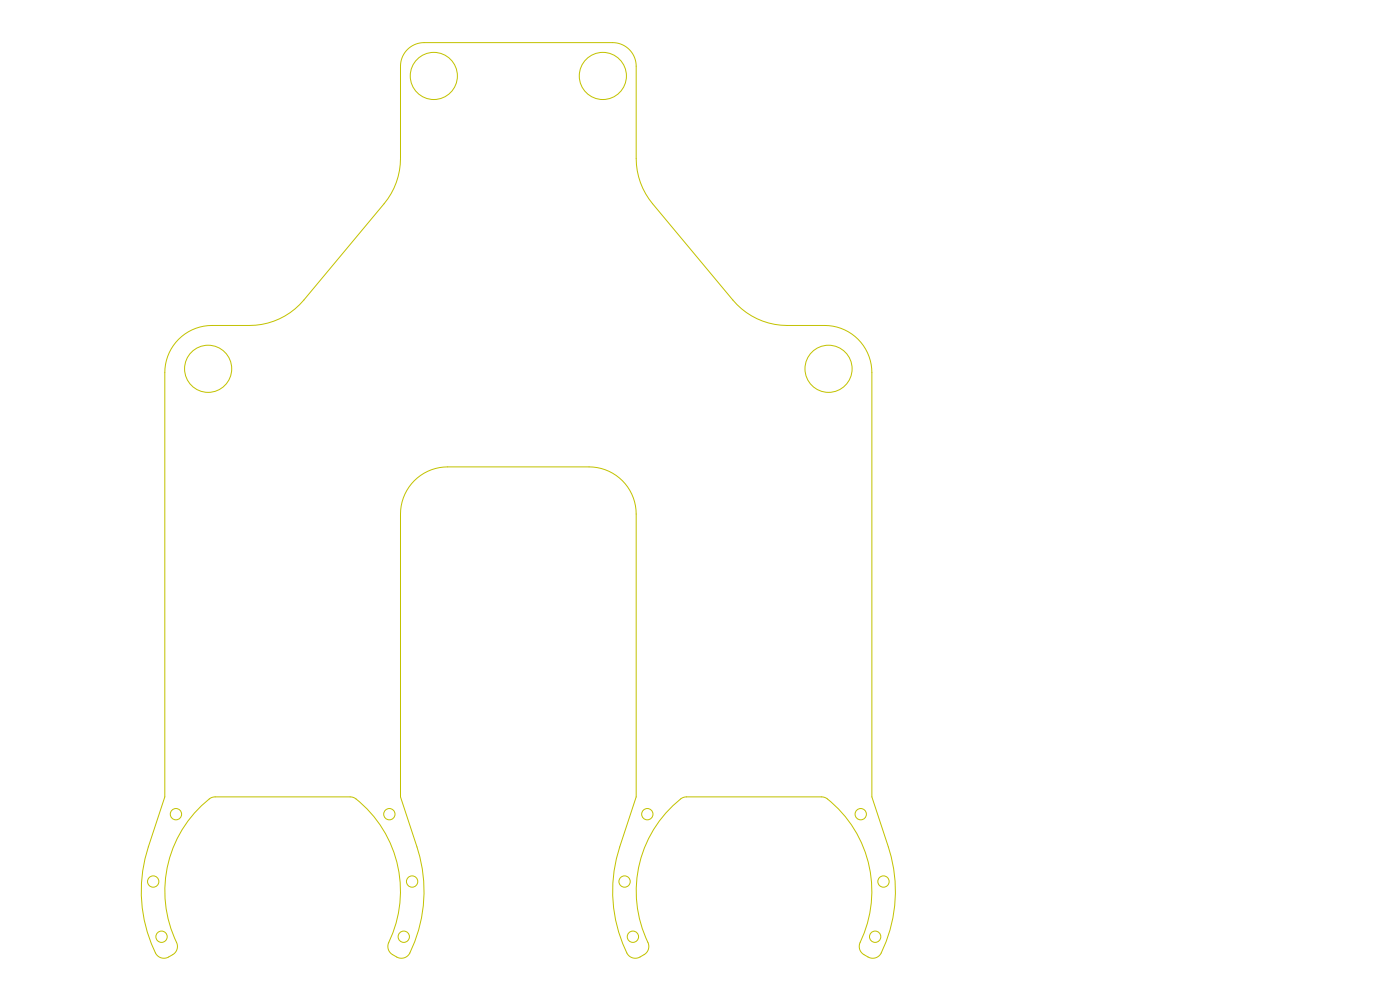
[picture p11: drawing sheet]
<svg xmlns="http://www.w3.org/2000/svg" width="297mm" height="210mm" viewBox="0 0 297 210" stroke-linecap="round" stroke-linejoin="round" font-family="sans-serif">
<g fill="none" stroke="#c2c200" stroke-width=".21">
<path d="M86.4 10.5a5 5 0 0 1 3.6-1.5l40.4 .1a5 5 0 0 1 4.6 4.9v20.9a15 15 0 0 0 3.4 8.3l17.9 21.4a15 15 0 0 0 10.7 4.4l8.8 .1a10 10 0 0 1 9.2 9.9v90l3.5 10.7a29.1 29.1 0 0 1-1.9 23l-.8 .5-.8 .1-.7-.2-1-.6a2 2 0 0 1-.8-2.6 24.7 24.7 0 0 0-7.6-30.8l-29.3-.1-.8 .2a25.1 25.1 0 0 0-7.2 31.2v.9l-.3 .6-.5 .5-1.1 .7a2 2 0 0 1-2.7-1 30 30 0 0 1-1.5-22.4l3.5-10.7v-60a10 10 0 0 0-10-10l-30.9 .1a10 10 0 0 0-9.1 9.9v60l3.5 10.7a29.1 29.1 0 0 1-1.9 23l-.8 .5-.8 .1-.7-.2-1-.6a2 2 0 0 1-.8-2.6 24.7 24.7 0 0 0-7.6-30.8l-29.3-.1-.8 .2a25.1 25.1 0 0 0-7.2 31.2v.7l-.3 .8-.5 .5-1.1 .7a2 2 0 0 1-2.7-1 30 30 0 0 1-1.5-22.4l3.5-10.7v-90a10 10 0 0 1 10-10h9.2a15 15 0 0 0 10.3-5.4l17.8-21.4a15 15 0 0 0 2.7-8.6v-20a5 5 0 0 1 1.4-3.1z"/>
<circle cx="92" cy="16.1" r="5"/>
<circle cx="127.9" cy="16.1" r="5"/>
<circle cx="44.2" cy="78.2" r="5"/>
<circle cx="175.8" cy="78.2" r="5"/>
<circle cx="37.3" cy="172.7" r="1.2"/>
<circle cx="82.6" cy="172.7" r="1.2"/>
<circle cx="137.3" cy="172.7" r="1.2"/>
<circle cx="182.6" cy="172.7" r="1.2"/>
<circle cx="32.5" cy="187" r="1.2"/>
<circle cx="34.3" cy="198.7" r="1.2"/>
<circle cx="85.7" cy="198.7" r="1.2"/>
<circle cx="87.4" cy="187" r="1.2"/>
<circle cx="132.5" cy="187" r="1.2"/>
<circle cx="134.3" cy="198.7" r="1.2"/>
<circle cx="185.7" cy="198.7" r="1.2"/>
<circle cx="187.4" cy="187" r="1.2"/>
</g>
</svg>
